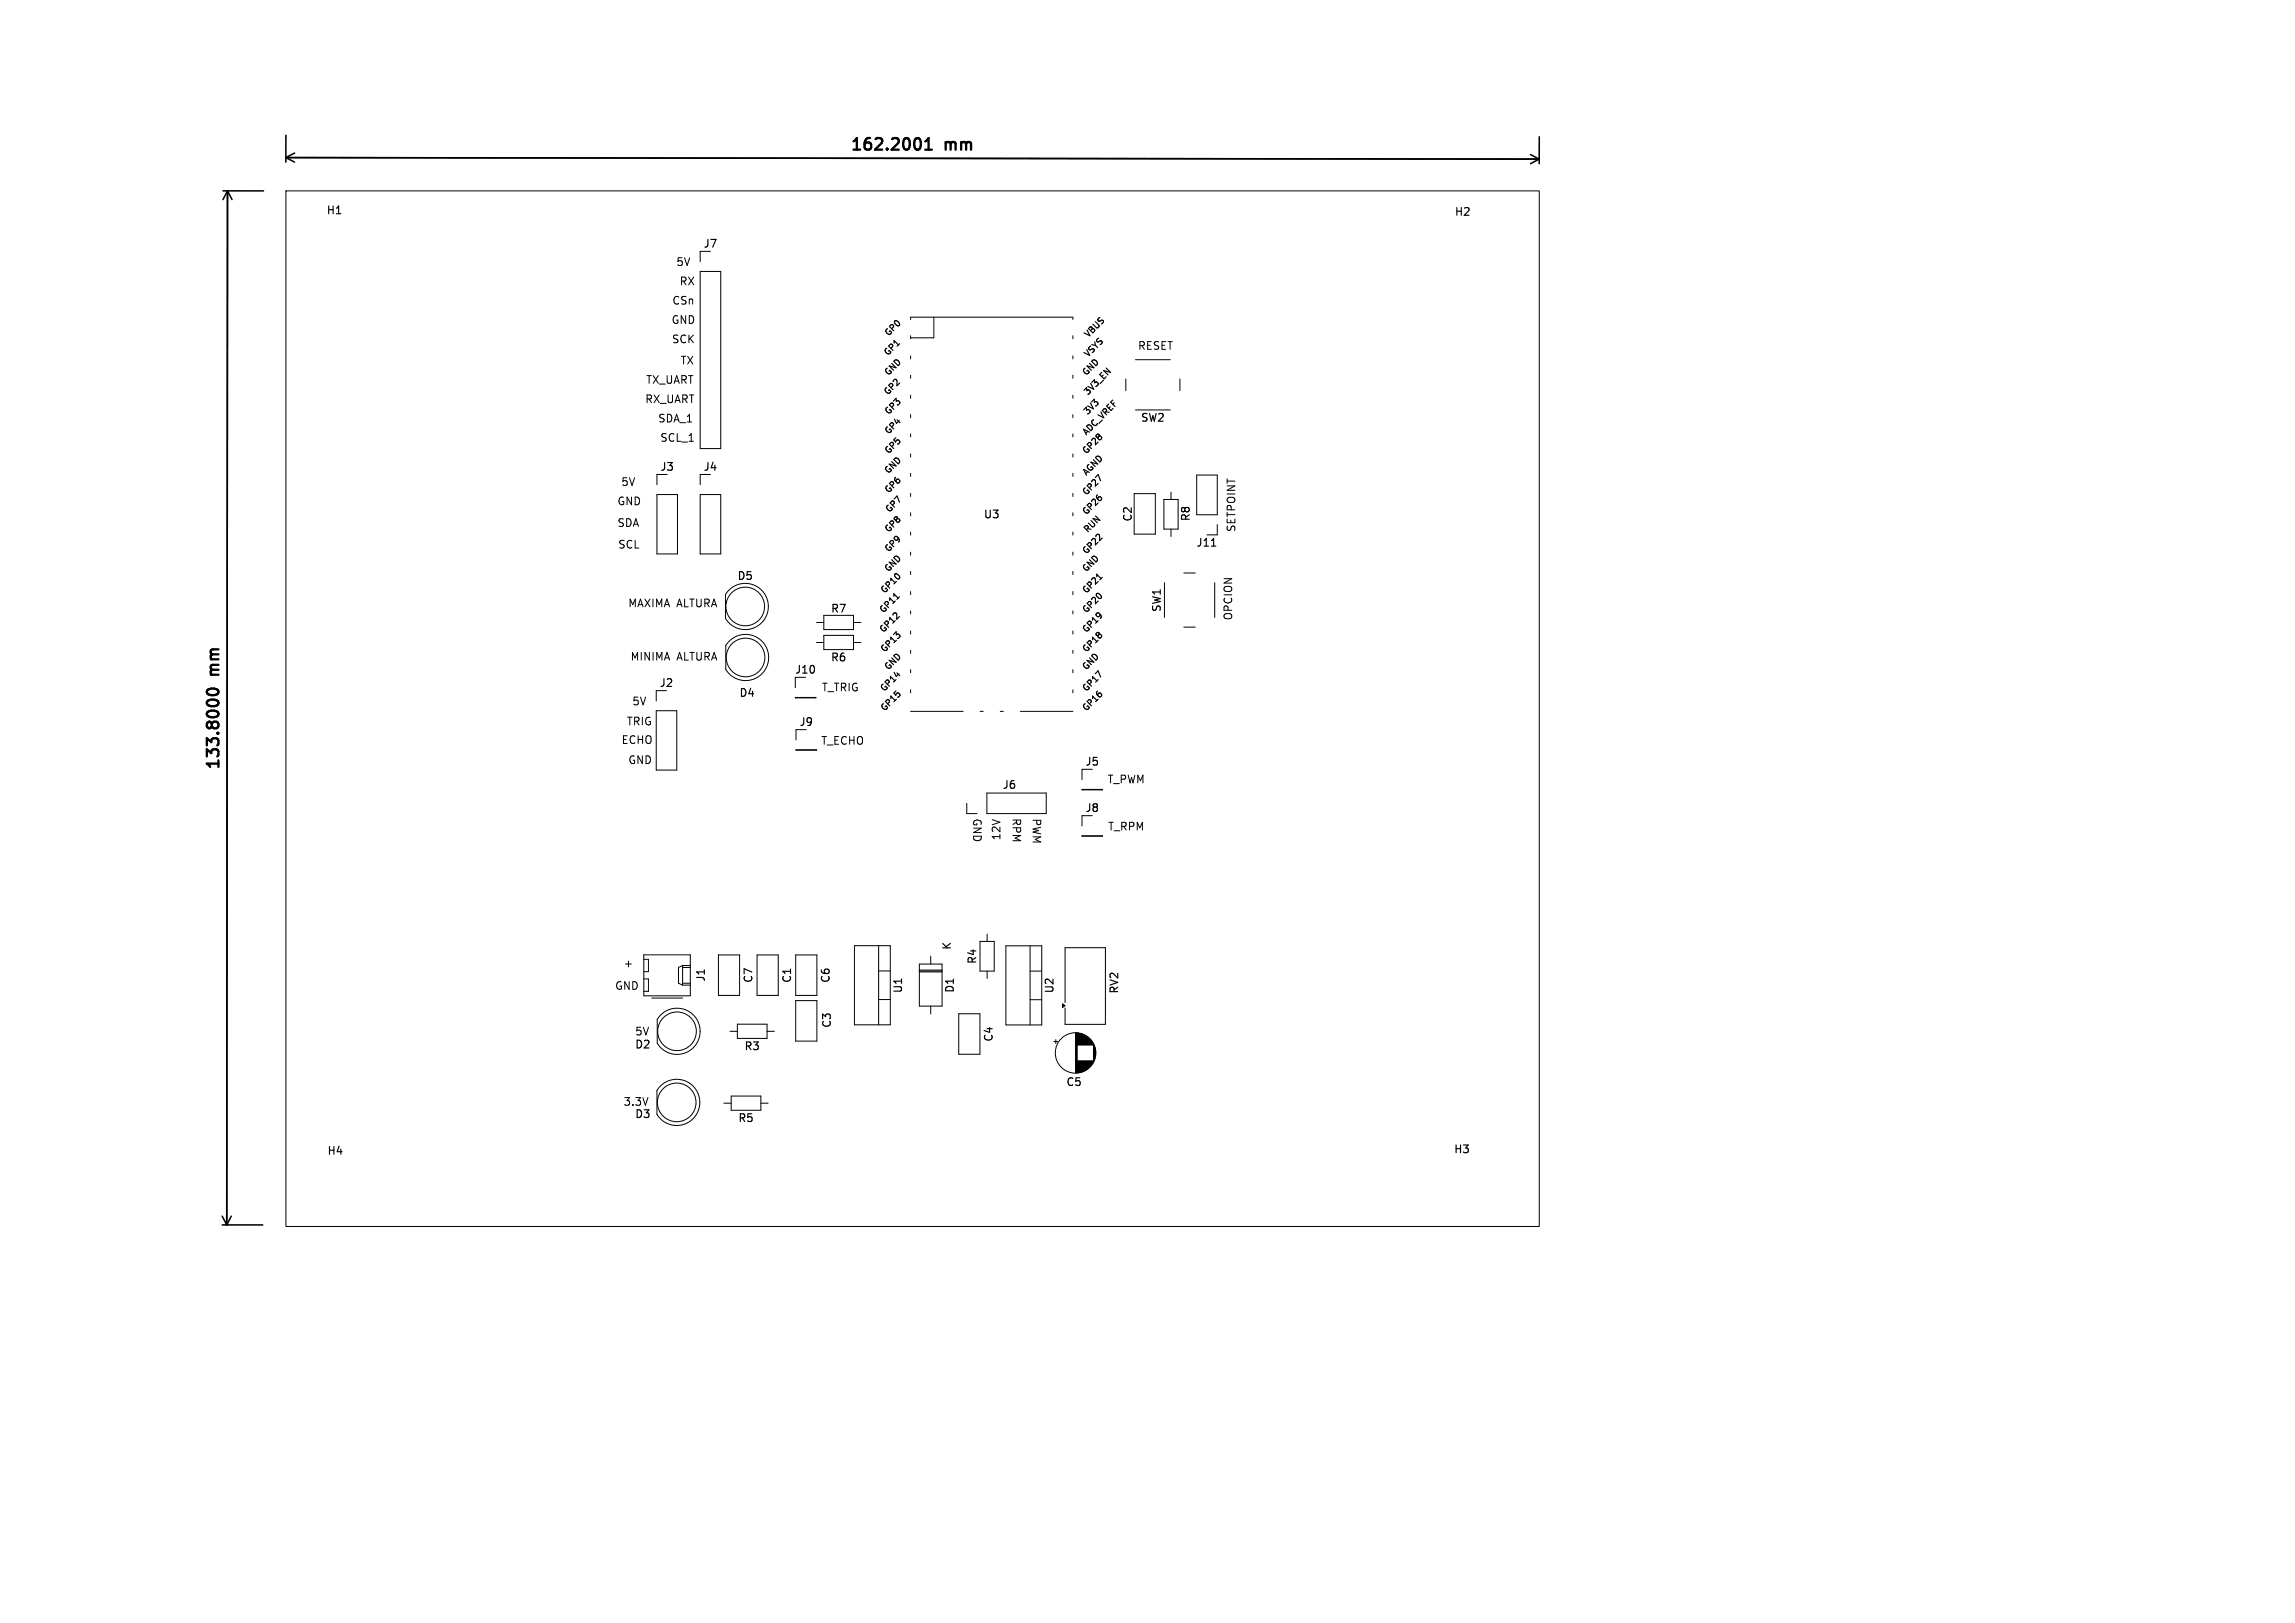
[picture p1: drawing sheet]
<svg xmlns="http://www.w3.org/2000/svg" width="297mm" height="210mm" viewBox="0 0 297 210" stroke-linecap="round" stroke-linejoin="round" font-family="sans-serif">
<defs><g id="words">
<g font-size="2.1">
<text x="109.9" y="19.9">162.2001</text>
<text x="122.3" y="19.9">mm</text>
<text x="28.8" y="87.4" transform="rotate(-90 28.8 87.4)">mm</text>
<text x="28.8" y="99.8" transform="rotate(-90 28.8 99.8)">133.8000</text>
</g>
<g font-size="1.4">
<text x="42.2" y="27.9">H1</text>
<text x="188.2" y="28.1">H2</text>
<text x="87.5" y="34.5">5V</text>
<text x="91" y="32.3">J7</text>
<text x="87" y="39.5">CSn</text>
<text x="87.9" y="37">RX</text>
<text x="86.9" y="42">GND</text>
<text x="86.9" y="44.5">SCK</text>
<text x="88" y="47.3">TX</text>
<text x="147.2" y="45.4">RESET</text>
<text x="83.5" y="52.3">RX_UART</text>
<text x="83.6" y="49.8">TX_UART</text>
<text x="85.1" y="54.8">SDA_1</text>
<text x="85.4" y="57.3">SCL_1</text>
<text x="147.5" y="54.8">SW2</text>
<text x="79.8" y="65.4">GND</text>
<text x="80.3" y="62.9">5V</text>
<text x="85.4" y="61.1">J3</text>
<text x="91" y="61.1">J4</text>
<text x="79.8" y="68.2">SDA</text>
<text x="79.9" y="71">SCL</text>
<text x="127.2" y="67.3">U3</text>
<text x="146.7" y="67.6" transform="rotate(-90 146.7 67.6)">C2</text>
<text x="154.2" y="67.5" transform="rotate(-90 154.2 67.5)">R8</text>
<text x="154.7" y="70.9">J11</text>
<text x="160" y="68.9" transform="rotate(-90 160 68.9)">SETPOINT</text>
<text x="95.3" y="75.2">D5</text>
<text x="81.2" y="78.6">MAXIMA ALTURA</text>
<text x="107.4" y="79.5">R7</text>
<text x="150.4" y="79.3" transform="rotate(-90 150.4 79.3)">SW1</text>
<text x="159.6" y="80.3" transform="rotate(-90 159.6 80.3)">OPCION</text>
<text x="81.5" y="85.5">MINIMA</text>
<text x="85.3" y="89.1">J2</text>
<text x="87.5" y="85.5">ALTURA</text>
<text x="102.8" y="87.4">J10</text>
<text x="106.3" y="89.6">T_TRIG</text>
<text x="107.4" y="85.8">R6</text>
<text x="81.1" y="94">TRIG</text>
<text x="81.8" y="91.4">5V</text>
<text x="95.6" y="90.4">D4</text>
<text x="103.4" y="94.1">J9</text>
<text x="80.4" y="96.4">ECHO</text>
<text x="81.3" y="99">GND</text>
<text x="106.2" y="96.5">T_ECHO</text>
<text x="140.4" y="99.3">J5</text>
<text x="143.3" y="101.5">T_PWM</text>
<text x="125.8" y="105.9" transform="rotate(90 125.8 105.9)">GND</text>
<text x="129.7" y="102.3">J6</text>
<text x="130.9" y="105.8" transform="rotate(90 130.9 105.8)">RPM</text>
<text x="133.5" y="105.9" transform="rotate(90 133.5 105.9)">PWM</text>
<text x="140.4" y="105.3">J8</text>
<text x="143.4" y="107.6">T_RPM</text>
<text x="129.6" y="108.8" transform="rotate(-90 129.6 108.8)">12V</text>
<text x="80.6" y="125.2">+</text>
<text x="123.3" y="123" transform="rotate(-90 123.3 123)">K</text>
<text x="126.5" y="124.8" transform="rotate(-90 126.5 124.8)">R4</text>
<text x="79.5" y="128.1">GND</text>
<text x="91.4" y="127.1" transform="rotate(-90 91.4 127.1)">J1</text>
<text x="97.6" y="127.3" transform="rotate(-90 97.6 127.3)">C7</text>
<text x="102.6" y="127.3" transform="rotate(-90 102.6 127.3)">C1</text>
<text x="107.6" y="127.3" transform="rotate(-90 107.6 127.3)">C6</text>
<text x="116.9" y="128.6" transform="rotate(-90 116.9 128.6)">U1</text>
<text x="123.6" y="128.6" transform="rotate(-90 123.6 128.6)">D1</text>
<text x="136.5" y="128.6" transform="rotate(-90 136.5 128.6)">U2</text>
<text x="144.9" y="128.7" transform="rotate(-90 144.9 128.7)">RV2</text>
<text x="82.1" y="135.9">D2</text>
<text x="82.1" y="134">5V</text>
<text x="96.2" y="136.1">R3</text>
<text x="107.7" y="133.1" transform="rotate(-90 107.7 133.1)">C3</text>
<text x="128.7" y="134.9" transform="rotate(-90 128.7 134.9)">C4</text>
<text x="80.6" y="143.1">3.3V</text>
<text x="137.9" y="140.7">C5</text>
<text x="42.3" y="149.6">H4</text>
<text x="82.1" y="144.9">D3</text>
<text x="95.4" y="145.4">R5</text>
<text x="188.1" y="149.4">H3</text>
</g>
<g font-size="1.1">
<text x="114.9" y="46.3" transform="rotate(-45 114.9 46.3)">GP1</text>
<text x="115" y="43.8" transform="rotate(-45 115 43.8)">GP0</text>
<text x="140.9" y="46.5" transform="rotate(-45 140.9 46.5)">VSYS</text>
<text x="140.9" y="44" transform="rotate(-45 140.9 44)">VBUS</text>
<text x="114.9" y="51.4" transform="rotate(-45 114.9 51.4)">GP2</text>
<text x="115" y="48.9" transform="rotate(-45 115 48.9)">GND</text>
<text x="115" y="54" transform="rotate(-45 115 54)">GP3</text>
<text x="140.6" y="48.9" transform="rotate(-45 140.6 48.9)">GND</text>
<text x="140.8" y="54" transform="rotate(-45 140.8 54)">3V3</text>
<text x="140.8" y="51.4" transform="rotate(-45 140.8 51.4)">3V3_EN</text>
<text x="115" y="59" transform="rotate(-45 115 59)">GP5</text>
<text x="115" y="56.5" transform="rotate(-45 115 56.5)">GP4</text>
<text x="140.6" y="59" transform="rotate(-45 140.6 59)">GP28</text>
<text x="140.6" y="56.6" transform="rotate(-45 140.6 56.6)">ADC_VREF</text>
<text x="115" y="61.6" transform="rotate(-45 115 61.6)">GND</text>
<text x="115" y="64.1" transform="rotate(-45 115 64.1)">GP6</text>
<text x="140.6" y="64.4" transform="rotate(-45 140.6 64.4)">GP27</text>
<text x="140.6" y="61.8" transform="rotate(-45 140.6 61.8)">AGND</text>
<text x="115" y="71.7" transform="rotate(-45 115 71.7)">GP9</text>
<text x="115" y="69.2" transform="rotate(-45 115 69.2)">GP8</text>
<text x="115.1" y="66.6" transform="rotate(-45 115.1 66.6)">GP7</text>
<text x="140.6" y="66.9" transform="rotate(-45 140.6 66.9)">GP26</text>
<text x="140.8" y="69.2" transform="rotate(-45 140.8 69.2)">RUN</text>
<text x="114.5" y="77.1" transform="rotate(-45 114.5 77.1)">GP10</text>
<text x="115" y="74.3" transform="rotate(-45 115 74.3)">GND</text>
<text x="140.6" y="74.3" transform="rotate(-45 140.6 74.3)">GND</text>
<text x="140.6" y="77.1" transform="rotate(-45 140.6 77.1)">GP21</text>
<text x="140.6" y="72" transform="rotate(-45 140.6 72)">GP22</text>
<text x="114.4" y="82.2" transform="rotate(-45 114.4 82.2)">GP12</text>
<text x="114.4" y="79.6" transform="rotate(-45 114.4 79.6)">GP11</text>
<text x="140.6" y="82.2" transform="rotate(-45 140.6 82.2)">GP19</text>
<text x="140.6" y="79.6" transform="rotate(-45 140.6 79.6)">GP20</text>
<text x="114.5" y="89.8" transform="rotate(-45 114.5 89.8)">GP14</text>
<text x="114.5" y="84.7" transform="rotate(-45 114.5 84.7)">GP13</text>
<text x="115" y="87" transform="rotate(-45 115 87)">GND</text>
<text x="140.6" y="87" transform="rotate(-45 140.6 87)">GND</text>
<text x="140.6" y="89.8" transform="rotate(-45 140.6 89.8)">GP17</text>
<text x="140.6" y="84.7" transform="rotate(-45 140.6 84.7)">GP18</text>
<text x="114.5" y="92.3" transform="rotate(-45 114.5 92.3)">GP15</text>
<text x="140.6" y="92.3" transform="rotate(-45 140.6 92.3)">GP16</text>
</g>
</g></defs>
<path d="M118.8 17.9a.94 .94 0 0 1 0 1.5M119.7 19.4h.9M119.7 18.3l.5-.4v1.5M26.8 89.3a1 1 0 0 1 1.5 .2 .38 .38 0 0 1-.3 .4 .77 .77 0 0 1-1.2-.4z" fill="none" stroke="#000" stroke-width=".3"/>
<g fill="none" stroke="#000" stroke-width=".2">
<path d="M37 17.5v3.5M38.1 19.8l-1.1 .6M199.2 17.7v3.5M28.9 24.7h5.2M29.4 24.7l-.1 133.8M29.4 24.7l.6 1.1M29.4 24.7l-.5 1.1M37 20.4l162.2 .2M37 20.4l1.1 .6M198.1 20l1.1 .6M199.2 20.6l-1.1 .6M28.8 158.5h5.2"/>
<path d="M28.8 157.4l.5 1.1M29.9 157.4l-.6 1.1"/>
</g>
<path d="M156.8 70.7h.5M142.1 86.8l.3 .8" fill="none" stroke="#000" stroke-width=".15"/>
<g fill="none" stroke="#000" stroke-width=".13">
<path d="M37 24.7h162.2v134h-162.2zM90.6 32.5v1.4M90.6 35.1h2.7v22.9h-2.7zM117.8 41.3v-.3h21v.3M117.8 43.4v.4M117.8 46v.4M117.8 48.5v.4M117.8 51.1v.4M117.8 53.6v.4M117.8 56.1v.4M117.8 58.7v.4M120.9 41v2.7h-3.1"/>
<path d="M138.8 43.4v.4M138.8 46v.4M138.8 48.5v.4M138.8 51.1v.4M138.8 53.6v.4M138.8 56.1v.4M138.8 58.7v.4M145.7 49v1.5M146.9 46.5h4.5M146.9 53h4.5M152.7 49v1.5M85 61.4v1.3"/>
<path d="M85 64h2.7v7.7h-2.7zM90.6 64h2.7v7.7h-2.7zM90.6 61.4v1.3M94.3 76.4a2.99 2.99 0 0 1 4.4 .1 2.99 2.99 0 0 1-.5 4.4 2.99 2.99 0 0 1-4.3-.9v-3.1zM106.6 79.6h3.9v1.9h-3.9zM117.8 61.2v.4M117.8 63.8v.4M117.8 66.3v.4M117.8 68.8v.4M117.8 71.4v.4M117.8 73.9v.4M117.8 76.5v.4"/>
<path d="M117.8 79v.4M138.8 61.2v.4M138.8 63.8v.4M138.8 66.3v.4M138.8 68.8v.4M138.8 71.4v.4M138.8 73.9v.4M138.8 76.5v.4M138.8 79v.4M146.8 63.9h2.7v5.2h-2.7zM150.6 64.6h1.9v3.9h-1.9zM150.7 75.4v4.5"/>
<path d="M151.5 63.7v.9M151.5 68.5v.9M153.2 74.1h1.5M154.9 61.5h2.6v5.1h-2.6zM157.2 75.4v4.5M157.5 67.9v1.3h-1.3M84.9 89.4v1.3M84.9 92h2.7v7.6h-2.7zM94.4 83a2.99 2.99 0 0 1 4.4 .1 2.99 2.99 0 0 1-.6 4.4 2.99 2.99 0 0 1-4.3-.9v-3.1zM102.9 87.6v1.4M102.9 90.2l2.7 .1zM103 94.4v1.3"/>
<path d="M103 97l2.7 .1zM105.7 80.5h.9M105.7 83.1h.9M106.6 82.2h3.9v1.9h-3.9zM110.5 80.5h.9M110.5 83.1h.9M117.8 81.6v.4M117.8 84.1v.4M117.8 86.6v.4M117.8 89.2v.4M117.8 92h6.8M126.8 92h.4"/>
<path d="M129.4 92h.4M132 92h6.8M138.8 81.6v.4M138.8 84.1v.4M138.8 86.6v.4M138.8 89.2v.4M140 99.5v1.4M153.2 81.1h1.5M125.1 103.9v1.4h1.3M127.7 102.6h7.7v2.7h-7.7zM140 102.1l2.7 .1zM140 105.5v1.4"/>
<path d="M140 108.1l2.7 .1zM83.3 123.6h6v5.3h-6zM83.3 124.1h.6v1.6h-.6M83.3 126.7h.6v1.6h-.6M84.3 129.1h4M85.5 131.3a2.99 2.99 0 0 1 4.4 .2 2.99 2.99 0 0 1-.5 4.4 2.99 2.99 0 0 1-4.3-.9v-3.1zM88.3 124.9l-.5 .3v2l.5 .3M88.3 124.9h1M88.3 124.9v2.6M88.3 125.2h1M88.3 127.2h1M88.3 127.5h1"/>
<path d="M93 123.6h2.7v5.2h-2.7zM94.5 133.4h.9M95.4 132.5h3.9v1.9h-3.9zM98 123.6h2.7v5.2h-2.7zM99.3 133.4h.9M103 129.5h2.7v5.2h-2.7zM103 123.6h2.7v5.2h-2.7zM110.6 122.4h4.6v10.2h-4.6zM113.7 122.4v10.2M113.7 125.6h1.5M113.7 129.3h1.5M119 125.6h2.9"/>
<path d="M119 124.7h2.9v5.5h-2.9zM119 125.5h2.9M119 125.8h2.9M120.4 123.7v1M120.4 130.2v1M124.1 131.2h2.7v5.2h-2.7zM126.8 121.8h1.9v3.9h-1.9zM127.7 120.9v.9M127.7 125.7v.9M130.2 122.4h4.6v10.2h-4.6zM133.3 129.4h1.5M133.3 122.4v10.2"/>
<path d="M133.3 125.7h1.5M136.4 134.8h.5M136.6 134.5v.5M137.8 129.7v-7.1h5.3v9.9h-5.3v-2.1M139.2 133.7v5.1M139.3 133.7v5.1M139.4 133.7v5.1M139.4 133.7v1.5M139.4 137.3v1.5M139.5 133.7v1.5M139.5 137.3v1.5M139.6 133.7v1.5"/>
<path d="M139.6 137.3v1.5M139.7 133.7v1.5M139.7 137.3v1.5M139.8 133.7v1.5M139.8 137.3v1.5M139.8 137.3v1.4M139.9 133.8v1.4M139.9 137.3v1.4M140 133.8v1.4M140 137.3v1.4M140.1 133.8v1.4M140.1 137.3v1.4"/>
<path d="M140.2 133.8v1.4M140.2 137.3v1.3M140.2 133.9v1.3M140.3 133.9v1.3M140.3 137.3v1.3M140.4 133.9v1.3M140.4 137.3v1.3M140.4 134v1.2M140.4 137.3v1.2M140.5 134v1.2M140.5 137.3v1.2M140.6 134v1.2"/>
<path d="M140.6 137.3v1.1M140.6 134.1v1.1M140.7 134.1v1.1M140.7 137.3v1.1M140.7 134.2v1M140.7 137.3v1M140.8 134.2v1M140.8 137.3v1M140.8 137.3v.9M140.9 134.3v.9M140.9 137.3v.9M141 134.3v.9"/>
<path d="M141 137.3v.8M141 134.4v.8M141.1 134.5v.7M141.1 137.3v.7M141.2 134.5v.7M141.2 137.3v.6M141.2 134.6v.6M141.3 134.7v.5M141.3 137.3v.5M141.3 137.3v.4M141.4 134.8v.4M141.4 137.3v.4"/>
<path d="M141.4 134.9v.3M141.4 137.3v.3M141.5 135v.2M141.5 137.3v.2M141.5 135.1v2.3M141.6 135.1v2.2M141.6 135.2v2.1M141.6 135.3v1.9M141.7 135.4v1.7M141.7 135.6v1.3M141.8 135.7v1.1M141.8 136v.5"/>
<path d="M85.5 140.5a2.99 2.99 0 0 1 4.4 .2 2.99 2.99 0 0 1-.6 4.4 2.99 2.99 0 0 1-4.3-.9v-3.1zM93.7 142.7h.9M94.6 141.8h3.9v1.9h-3.9zM98.5 142.7h.9"/>
<circle cx="96.4" cy="78.5" r="2.5"/>
<circle cx="96.5" cy="85.1" r="2.5"/>
<circle cx="87.6" cy="133.4" r="2.5"/>
<circle cx="139.2" cy="136.2" r="2.62"/>
<circle cx="87.6" cy="142.6" r="2.5"/>
</g>
<path d="M137.5 129.9l.3 .2-.3 .3z" fill="#000" stroke="#000" stroke-width=".13"/>
<use href="#words"/>
</svg>
